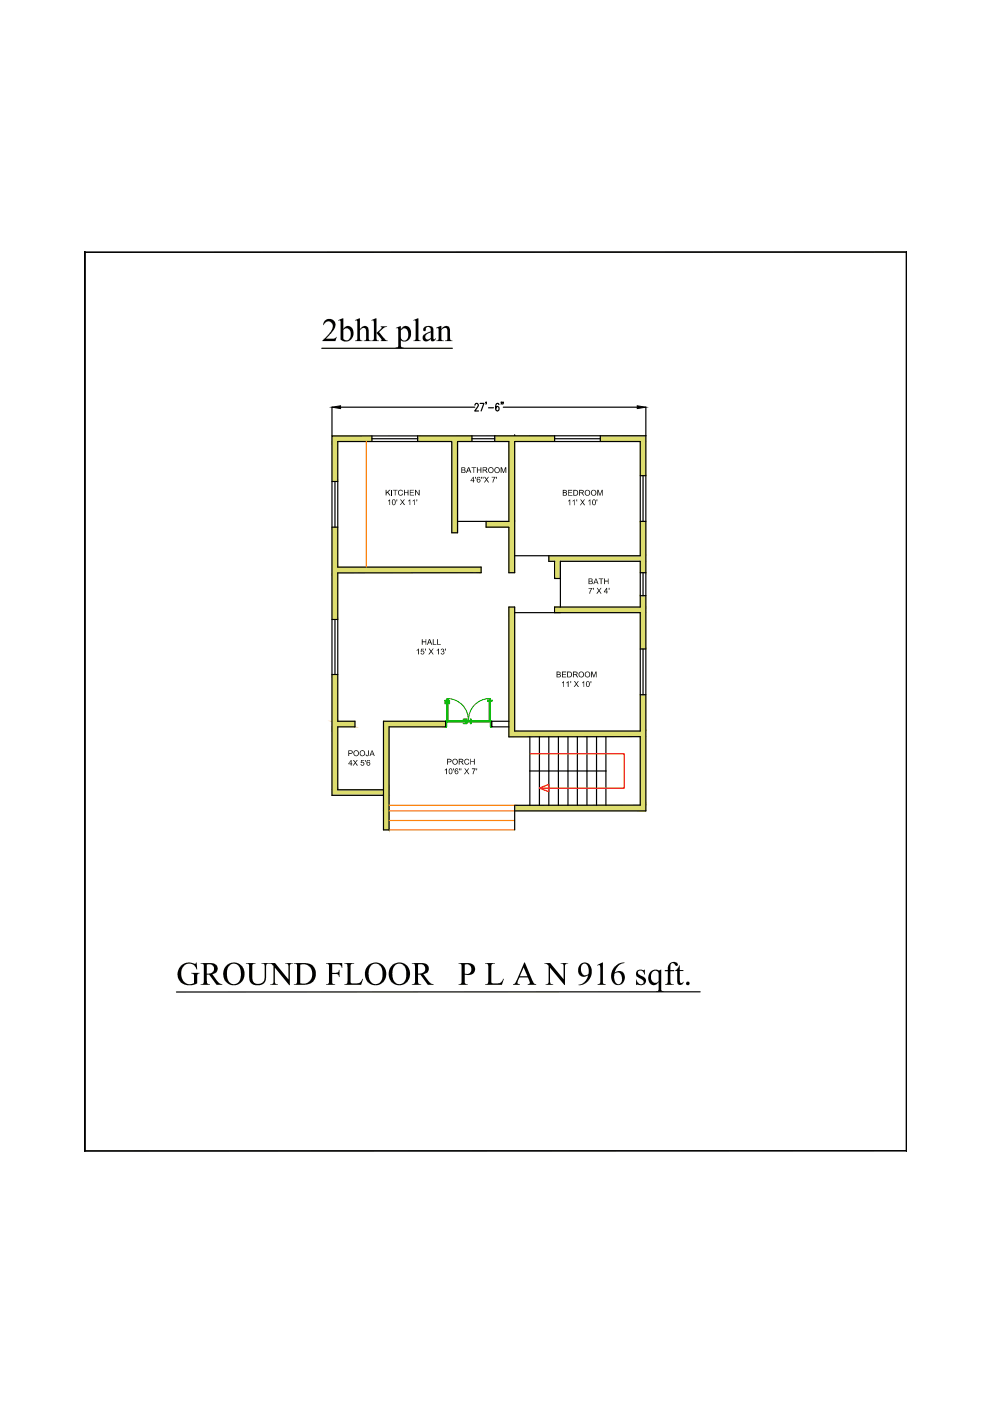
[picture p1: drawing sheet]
<svg xmlns="http://www.w3.org/2000/svg" width="210mm" height="297mm" viewBox="0 0 210 297" stroke-linecap="round" stroke-linejoin="round" font-family="sans-serif">
<!-- layer: 0 -->
<g fill="#dddd6e" stroke="#dddd6e" stroke-width=".21">
<path d="M127.3 92.4v1.2h9.6zM127.3 92.4h9.6v1.2z"/>
<path d="M104.9 92.4v1.2h12.7zM104.9 92.4h12.7v1.2z"/>
<path d="M88.5 92.4v1.2h11.6zM88.5 92.4h11.6v1.2z"/>
<path d="M70.4 92.4v1.2h8.5zM70.4 92.4h8.5v1.2z"/>
<path d="M135.7 93.6v7.3h1.2zM135.7 93.6h1.2v7.3z"/>
<path d="M70.4 93.6v8.5h1.2zM70.4 93.6h1.2v8.5z"/>
<path d="M107.9 93.6v16.9h1.2zM107.9 93.6h1.2v16.9z"/>
<path d="M103.1 110.5v1.3h6zM103.1 110.5h6v1.3z"/>
<path d="M95.8 93.6v19.4h1.2zM95.8 93.6h1.2v19.4z"/>
<path d="M135.7 110.5v7.3h1.2zM135.7 110.5h1.2v7.3z"/>
<path d="M116.4 117.8v1.2h20.5zM116.4 117.8h20.5v1.2z"/>
<path d="M70.4 111.8v8.4h1.2zM70.4 111.8h1.2v8.4z"/>
<path d="M135.7 119v2.4h1.2zM135.7 119h1.2v2.4z"/>
<path d="M107.9 111.8v9.6h1.2zM107.9 111.8h1.2v9.6z"/>
<path d="M70.4 120.2v1.3l31.6-.1zM70.4 120.2h31.6v1.2z"/>
<path d="M117.6 119v3.7h1.2zM117.6 119h1.2v3.7z"/>
<path d="M135.7 126.3v2.4h1.2zM135.7 126.3h1.2v2.4z"/>
<path d="M117.6 128.7v1.2h19.3zM117.6 128.7h19.3v1.2z"/>
<path d="M70.4 121.5v9.8h1.2zM70.4 121.5h1.2v9.8z"/>
<path d="M135.7 129.9v7.7h1.2zM135.7 129.9h1.2v7.7z"/>
<path d="M70.4 143v9.9h1.2zM70.4 143h1.2v9.9z"/>
<path d="M81.3 152.9v1.2h13.2zM81.3 152.9h13.2v1.2z"/>
<path d="M70.4 152.9v1.2h4.9zM70.4 152.9h4.9v1.2z"/>
<path d="M135.7 147.3v7.7h1.2zM135.7 147.3h1.2v7.7z"/>
<path d="M107.9 128.7v26.3h1.2zM107.9 128.7h1.2v26.3z"/>
<path d="M107.9 155v1.2h29zM107.9 155h29v1.2z"/>
<path d="M81.3 154.1v13.3h1.2zM81.3 154.1h1.2v13.3z"/>
<path d="M70.4 154.1v13.3h1.2zM70.4 154.1h1.2v13.3z"/>
<path d="M81.3 167.4v1.2h1.2zM81.3 167.4h1.2v1.2z"/>
<path d="M70.4 167.4v1.2h10.9zM70.4 167.4h10.9v1.2z"/>
<path d="M135.7 156.2v14.5h1.2zM135.7 156.2h1.2v14.5z"/>
<path d="M109.1 170.7v1.2h27.8zM109.1 170.7h27.8v1.2z"/>
<path d="M81.3 168.6v3.3h1.2zM81.3 168.6h1.2v3.3z"/>
<path d="M81.3 171.9v4.1h1.2zM81.3 171.9h1.2v4.1z"/>
</g>
<g fill="none" stroke="#000" stroke-width=".25">
<path d="M17.9 53.4h.1M17.9 53.4l.1 190.6v-190.6M192.3 53.4h-174.4v190.7l174.3-.1M192.3 53.4v190.7l-.1-190.7M192.3 53.4l-174.3 .1M68.2 73.8h27.7M70.4 86.3v6.1M72.2 86.3h28.5M78.9 92.4v1.2M78.9 93h9.6M88.5 92.4v1.2M100.1 93h4.8"/>
<path d="M100.1 92.4v1.2M100.7 85.9a.38 .38 0 0 1 .5-.4 .38 .38 0 0 1 .1 .7l-.6 .9h.8M101.8 85.5h.8l-.6 1.6M103.1 85.3l-.1 .4M103.6 86.5h1M104.9 92.4v1.2M105.8 85.8l-.1-.2-.3-.1a.99 .99 0 0 0 .1 1.6 .46 .46 0 0 0 .3-.5 .46 .46 0 0 0-.5-.4l-.2 .4M106.4 85.3h-.2h.2l-.2 .4M106.7 85.3h-.1h.1l-.1 .4M106.7 86.3h28.4M109.1 92.4h.1M117.6 92.4v1.2"/>
<path d="M117.6 93h9.7M127.3 92.4v1.2M136.9 92.4h-66.5v76.2h10.9M136.9 86.3v85.6h-27.8M70.4 111.8h1.2M70.4 102.1h1.2M71 102.1v9.7M97 110.5h10.9v-16.9h-10.9v19.4h-1.2v-19.4h-24.2v26.6h30.4v1.2l-30.4 .1v31.4h3.7v1.2h-3.7v13.3h9.7M103.1 110.5v1.3h4.8v9.6h1.2v-27.8h26.6v24.2h-26.6M116.4 117.8v1.2h1.2v3.7h1.2M135.7 110.5h1.2M135.7 100.9h1.2"/>
<path d="M136.3 100.9v9.6M70.4 131.3h1.2M71 131.3v11.7M109.1 129.9h26.6v25.1h-26.6v-26.3h-1.2v27.5h27.8v14.5h-26.6v5.3M118.8 128.7v-9.7h16.9v9.7h-18.1v1.2M135.7 121.4h1.2M135.7 126.3h1.2M135.7 137.6h1.2M136.3 121.4v4.9M136.3 137.6v9.7M70.4 143h1.2M81.3 152.9h13.2v1.2h-12v21.9h-1.2z"/>
<path d="M107.9 152.9h-3.6v1.2h3.6M112.3 156.2v14.5M114.4 156.2v14.5M116.4 156.2v14.5M118.4 156.2v14.5M120.4 156.2v14.5M122.4 156.2v14.5M124.4 156.2v14.5M126.5 156.2v14.5M128.5 156.2v14.5M135.7 147.3h1.2M112.3 163.5h16.2"/>
<path d="M148.4 210.3h-111"/>
</g>
<path d="M77.7 93.6v26.6M82.5 170.7h26.6M82.5 171.9h26.6M82.5 174h26.6M82.5 176h26.6" fill="none" stroke="#ff7f00" stroke-width=".25"/>
<!-- layer: WINDOOR -->
<g fill="none" stroke="#00b800" stroke-width=".21">
<path d="M94.3 148.5h.2v.7h-.2zM94.5 152.8h.2v1.3h-.2zM94.5 148.5h.2M94.5 148.6h.2M94.6 154.2h-.1M94.6 154.2l-.1-.1 .1 .1M94.6 152.8l.1 .2zM94.6 152.8h.1M94.7 148.4v.3zM94.7 152.8h4.6v.3h-4.6zM94.7 152.7v.1M94.7 148.1h.3v4.7h-.3z"/>
<path d="M94.7 152.9h4.6v.1h-4.6zM94.8 148.2h.1v4.5h-.1zM94.9 148.1a4.5 4.5 0 0 1 4.4 4.7M95 148.4v.3zM95 148.5h.2M95 148.6h.2M95.2 148.5l.1 .7zM98.2 153.3l.8 .1zM98.2 152.5h.8zM98.7 152.8h.3zM98.8 152.5v.3M98.8 153.1v.2"/>
<path d="M98.9 152.5v.3M98.9 153.1v.2M99 153.1h-.3h.3M99.3 152.8h4.7v.3h-4.7zM99.4 152.9h4.6v.1h-4.6zM99.7 153.1h.3h-.3M99.7 152.8h.3zM99.7 153.3l.2 .1zM99.7 152.5h.2zM99.8 152.5v.3M99.8 153.1v.2M99.9 152.5v.3"/>
<path d="M99.9 153.1v.2M103.4 148.4v.3zM103.4 148.5h.3M103.4 148.6h.3M103.7 148.1a4.5 4.5 0 0 0-4.4 4.7M103.7 148.4v.3v-.3M103.7 148.1h.3v4.7h-.3zM103.8 148.2h.1v4.5h-.1zM104 148.4v.3zM104 152.8h.3v1.3h-.3zM104 148.5h.3M104 148.6h.3"/>
<path d="M104.1 154.2h.1M104.1 154.2l.2-.1-.2 .1M104.3 148.4v.3z"/>
<circle cx="94.7" cy="152.7" r=".02"/>
</g>
<!-- layer: 0 -->
<g fill="#000">
<path d="M68.7 68.2l.8-.6 .8 .1 .5 .3a1.8 1.8 0 0 1-.5 2.5l-1.2 1.3h1.7l.6-.4-.3 .9h-2.7l1.8-2 .4-1-.3-.8a.99 .99 0 0 0-1-.3 .99 .99 0 0 0-.7 .7l-.1-.2zM75.3 67.9l1-.4v2.3l.5-.5a.89 .89 0 0 1 1.1 0 .89 .89 0 0 1 .3 1.1v1.5l.1 .3h.3v.1h-1.5v-.1h.4l.1-.3v-1.5a.61 .61 0 0 0-.1-.7 .61 .61 0 0 0-.7-.1l-.5 .4v1.7l.1 .3 .4 .2v.1h-1.5l.5-.4v-3.1a.54 .54 0 0 0-.4-.8zM78.7 67.9l1.1-.4v3.1l1.1-1-.2-.4h1.4v.1l-.9 .4-.8 .7 1.2 1.5 .6 .4h-1.5l.2-.3-1.1-1.4v1.3l.2 .3h.3v.1h-1.6v-.1h.4l.2-.4v-3.1a.48 .48 0 0 0 0-.5 .48 .48 0 0 0-.5-.2zM87.6 67.9l1.1-.4v4.5l.5 .3h-1.5l.4-.3v-3.3a.52 .52 0 0 0 0-.6 .52 .52 0 0 0-.5-.2zM92.5 69.5l1.1-.4v.7l.7-.6a.85 .85 0 0 1 .9 .2 .85 .85 0 0 1 .2 .9v1.7l.5 .3h-1.6l.6-.3v-1.7a.66 .66 0 0 0-.5-.8 .66 .66 0 0 0-.8 .5v2l.5 .3h-1.6l.5-.4v-1.4a.59 .59 0 0 0-.3-.9zM81.8 103.9h.1v.6l.6-.6h.3l-.5 .4 .5 .7h-.2l-.4-.5-.3 .2v.3h-.1zM82.3 106.1l.4-.2v1.2h-.1v-1l-.3 .2zM83 103.9h.1v1.1h-.1zM83.3 103.9h1v.1h-.5v1h-.1v-1h-.4zM84.1 105.9h.1v.4h-.1zM84.8 105.9h.2l.3 .4 .5-.4-.4 .5 .5 .7h-.2l-.4-.5-.4 .5h-.1l.4-.7zM84.5 104l.5-.2a.28 .28 0 0 1 .3 .1 .28 .28 0 0 1 0 .3l-.2-.2-.5 .1v.6l.2 .2a.32 .32 0 0 0 .5-.3l.2 .1-.2 .3h-.6l-.3-.3z"/>
<path d="M85.7 103.9h.1v.5h.6v-.5h.2v1.1h-.2v-.5h-.6v.5h-.1zM86.9 103.9h.8v.1h-.7v.4h.7v.1h-.7v.4h.8v.1h-.9zM86.6 106.1l.4-.2v1.2h-.1v-1l-.3 .2zM87.5 106.1l.4-.2v1.2h-.1v-1l-.3 .2zM88 103.9h.2l.6 .9v-.9h.2v1.1h-.2l-.6-.9v.9h-.2zM88.3 105.9h.2l-.1 .4zM100 99.1h1v.1h-.5v1.1h-.1v-1.1h-.4zM100.7 101.1h.2v.4zM101.1 99.1h.2v.5h.6v-.5h.2v1.2h-.2v-.6h-.6v.6h-.2zM102 101.1h.2l-.1 .4zM102.3 101.1h.2v.4zM102.6 101.1h.3l.3 .4 .3-.4h.2l-.5 .6 .5 .6h-.2l-.3-.5-.4 .5h-.2l.5-.6z"/>
<path d="M104.3 101.1h.8l-.5 1.2h-.2l.1-.3 .3-.8h-.5zM105.2 101.1h.2v.4h-.2zM106.2 99.1h.2l.4 1 .3-1h.2v1.2h-.1v-1l-.4 1h-.1l-.4-1.1v1.1h-.1zM120.5 103.9h.8v.1h-.7v.4h.7v.1h-.7v.5h.8v.1h-.9zM120.5 106.2l.4-.3v1.2h-.1v-1l-.3 .3zM121.4 106.2l.4-.3v1.2h-.1v-1l-.3 .3zM122.2 105.9h.2v.4h-.2zM123 105.9h.2l.3 .5 .4-.5h.1l-.4 .6 .5 .6h-.2l-.4-.5-.4 .5h-.1l.4-.6zM124.7 106.2l.5-.3v1.2h-.2v-1l-.3 .3zM126.5 105.9h.1v.4zM126.6 103.9h.3l.3 1 .4-1h.2v1.2h-.1v-1l-.4 1h-.1l-.4-1v1h-.2zM88.3 137.9l.5-.4v1.2h-.2v-.9l-.2 .2z"/>
<path d="M89.3 137.6h.6v.1h-.5v.3h.4l.2 .2-.2 .5h-.4l-.2-.2 .1-.1a.26 .26 0 0 0 .4 .2 .26 .26 0 0 0 .1-.4 .26 .26 0 0 0-.4 0h-.2zM89.4 135.5h.2v.5h.6v-.5h.2v1.2h-.2v-.5h-.6v.5h-.2zM90.1 137.5h.2l-.1 .5zM90.9 137.5h.2l.3 .5 .4-.5h.1l-.4 .6 .4 .6h-.1l-.4-.5-.4 .5h-.2l.5-.6zM91.8 135.5h.1v1.1h.6v.1h-.7zM92.7 135.5h.2v1.1h.6v.1h-.8zM92.6 137.8l.5-.3v1.2h-.2v-.9l-.2 .2zM93.6 137.6l.2-.1a.32 .32 0 0 1 .3 .2 .32 .32 0 0 1-.1 .4l.2 .1v.3l-.4 .3a.23 .23 0 0 1-.2-.1 .23 .23 0 0 1 0-.3 .24 .24 0 0 0 .2 .3 .24 .24 0 0 0 .3-.3 .24 .24 0 0 0-.3-.2v-.2a.19 .19 0 0 0 .2-.1 .19 .19 0 0 0-.2-.2 .19 .19 0 0 0-.2 .2h-.1zM94.4 137.5h.2l-.1 .5zM124.8 124.7h.8l-.3 .5-.2 .7h-.1v-.4l.4-.7h-.6zM125.7 124.6h.2l-.1 .5zM126.5 124.6h.2l.3 .5 .4-.5h.1l-.4 .6 .4 .7h-.1l-.4-.5-.4 .5h-.2l.5-.7z"/>
<path d="M126.9 122.7h1v.1h-.4v1h-.1v-1h-.5zM128.1 122.7h.2v.4h.6v-.4h.1v1.1h-.1v-.5h-.6v.5h-.2zM129.1 124.6h.1v.5zM78 159.1h.2v.8a.34 .34 0 0 1-.3 .4 .34 .34 0 0 1-.4-.4h.2a.2 .2 0 0 0 .2 .3 .2 .2 0 0 0 .1-.3zM119.2 142.4h.8v.2h-.7v.3h.7v.2h-.7v.4h.7v.1h-.8zM119.2 144.7l.4-.3v1.2h-.1v-.9l-.3 .2zM120.1 144.7l.5-.3v1.2h-.2v-.9l-.3 .2zM120.9 144.4h.2v.4zM121.7 144.4h.2l.3 .5 .3-.5h.2l-.4 .6 .5 .6h-.3l-.3-.5-.4 .5h-.1l.4-.6zM123.4 144.7l.5-.3v1.2h-.2v-.9l-.3 .2zM125.2 144.4h.2l-.1 .4h-.1zM125.3 142.4h.3l.3 1 .4-1h.2v1.2h-.1v-1l-.4 1h-.2l-.3-1v1h-.2z"/>
<path d="M74.8 161.1h.2l.3 .5 .4-.5h.1l-.4 .6 .5 .6h-.2l-.4-.5-.3 .5h-.2l.5-.6zM76.6 161.1h.6v.2h-.5v.3l.2-.1 .3 .2v.5l-.5 .2-.3-.4 .3 .1a.26 .26 0 0 0 .3 0 .26 .26 0 0 0 0-.4 .26 .26 0 0 0-.4 .1h-.1zM77.4 161.1h.1v.5zM94.3 163.2l.5-.3v1.2h-.2v-.9l-.3 .2zM96.1 162.9h.2l-.1 .4zM97.4 162.9h.1v.4zM97.6 162.9h.2v.4zM98.5 162.9h.1l.4 .5 .3-.5h.2l-.5 .6 .5 .6h-.2l-.3-.5-.4 .5h-.2l.5-.6zM98.7 161l.5-.1 .3 .2-.2 .2a.42 .42 0 0 0-.6-.1 .42 .42 0 0 0 0 .6l.4 .2 .2-.3h.2l-.3 .4h-.5l-.2-.3v-.6zM99.7 160.9h.2v.5h.6v-.5h.2v1.2h-.2v-.6h-.6v.6h-.2zM100.1 162.9h.7l-.4 1.2h-.2v-.2l.5-.8h-.6zM101 162.9h.2l-.1 .4z"/>
<path d="M38.3 204.9l.6-.5 .7-.3h.7l1.1 .3 .3-.3 .1 1.4-.8-1-.5-.2h-.6l-.9 .4-.4 .8-.2 .5 .1 1 .3 .8 .9 .8 .7 .1 .7-.3v-1.3a.51 .51 0 0 0-.6-.7v-.1h1.8v.1a.53 .53 0 0 0-.5 .7v1.4l-.2 .1-.9 .3h-1l-1.2-.5-.6-.7-.3-1 .2-1.1zM52.1 204.2h2.1v.1l-.5 .1-.2 .2v2.9a1.29 1.29 0 0 0 1 1.1 1.29 1.29 0 0 0 1.4-.6l.2-.7v-2.3a.51 .51 0 0 0-.1-.6 .51 .51 0 0 0-.6-.1v-.1h1.7v.1a.54 .54 0 0 0-.6 .2 .54 .54 0 0 0-.1 .5v2.4l-.2 .8-.7 .6-1.3 .1-.7-.2-.5-.6-.2-.9v-2.5l-.1-.3-.6-.1zM57.1 204.2h1.2l2.9 3.5v-2.7a.51 .51 0 0 0-.1-.6 .51 .51 0 0 0-.6-.1v-.1h1.6v.1a.52 .52 0 0 0-.5 .2 .52 .52 0 0 0-.1 .5v3.9l-3.2-3.7v3.1l.1 .3 .5 .1v.1h-1.6v-.1a.53 .53 0 0 0 .6-.1 .53 .53 0 0 0 .1-.6v-3.2l-.4-.4-.5-.1zM69.1 204.2h3.4l.1 1h-.1a.81 .81 0 0 0-1.1-.8h-1v1.9l1.2-.1 .4-.6v1.6h-.1a.59 .59 0 0 0-.7-.7h-.8v1.5a.51 .51 0 0 0 .1 .5 .51 .51 0 0 0 .6 .2v.1h-2v-.1a.53 .53 0 0 0 .6-.2 .53 .53 0 0 0 .1-.5v-3a.52 .52 0 0 0-.2-.5 .52 .52 0 0 0-.5-.2zM73 204.2h2.1v.1a.58 .58 0 0 0-.6 .1 .58 .58 0 0 0-.2 .7v2.9a.48 .48 0 0 0 .2 .5 .48 .48 0 0 0 .5 0l1.3-.2 .7-.8-.4 1.3h-3.6v-.1a.54 .54 0 0 0 .6-.2 .54 .54 0 0 0 .1-.5v-3a.53 .53 0 0 0-.1-.6 .53 .53 0 0 0-.6-.1zM102.9 204.2h2v.1a.58 .58 0 0 0-.6 .1 .58 .58 0 0 0-.1 .7l.1 3.3 1.6 .1 .9-1-.4 1.3h-3.5v-.1a.54 .54 0 0 0 .5-.2 .54 .54 0 0 0 .1-.5v-3a.51 .51 0 0 0-.1-.6 .51 .51 0 0 0-.5-.1zM115.4 204.2h1.3l2.8 3.4v-2.7a.52 .52 0 0 0-.1-.5 .52 .52 0 0 0-.5-.1h1.6a.55 .55 0 0 0-.7 .6v3.9l-3.2-3.6 .1 3.3 .6 .2v.1h-1.6v-.1a.52 .52 0 0 0 .5-.2 .52 .52 0 0 0 .1-.5v-3.2zM126.6 204.6l1.2-.5v3.9a.5 .5 0 0 0 .1 .5 .5 .5 0 0 0 .5 .2v.1h-1.7v-.1a.52 .52 0 0 0 .6-.7v-2.5a.55 .55 0 0 0-.4-.8h-.3zM134.9 206l.7-.4 .8 .1 .3-.1v1h-.1a.72 .72 0 0 0-.5-.8 .72 .72 0 0 0-.9 .4l.2 .4 1.2 .6a1.01 1.01 0 0 1 .1 1.4 1.01 1.01 0 0 1-1.4 .2h-.4v-1.1h.1a.83 .83 0 0 0 .5 .9 .83 .83 0 0 0 1-.3 1.82 1.82 0 0 0-1.4-1.2l-.2-.4zM142.1 204.2l.8-.3a.68 .68 0 0 1 .8 .8 .58 .58 0 0 1-.8-.4 .63 .63 0 0 0-.7 .2 .63 .63 0 0 0-.1 .7v.5h.8v.2h-.8l.1 2.5 .2 .2 .5 .1v.1h-1.9v-.1a.55 .55 0 0 0 .6-.7v-2.1h-.6v-.2h.6v-.8zM144 204.7l.1 1h.8v.2h-.8v2a.38 .38 0 0 0 .3 .5 .38 .38 0 0 0 .5-.2h.1l-.1 .2a.68 .68 0 0 1-.8 .4 .68 .68 0 0 1-.5-.8v-2.1l-.5-.1 .5-.3z"/>
<path d="M71.7 67.9l1.1-.4v2.2l.5-.5 .6-.1 .6 .3 .3 .4 .2 .6-.2 1-.4 .6-.6 .4h-.8l-.8-.4v-3.2a.53 .53 0 0 0 .1-.5 .53 .53 0 0 0-.5-.3zM72.8 69.9v1.9l.3 .2a1 1 0 0 0 1-.2 1 1 0 0 0 .3-1l-.3-.9a.8 .8 0 0 0-1.3 0z"/>
<path d="M83.9 69.5l1.1-.4v.8l.4-.5a1.19 1.19 0 0 1 1.4 .1 1.19 1.19 0 0 1 .4 1.3l-.2 .8-.5 .6-.5 .2h-.5l-.5-.2v1.3l.2 .2h.3v.1h-1.6l.5-.4v-3.6v-.2zM85 70v1.2a.81 .81 0 0 0 .8 1 .81 .81 0 0 0 .8-1l-.1-.9a.78 .78 0 0 0-.7-.7 .78 .78 0 0 0-.8 .4z"/>
<path d="M89.8 69.5l.6-.4 .9 .1a.77 .77 0 0 1 .6 1v1.2a.32 .32 0 0 0 .1 .5 .32 .32 0 0 0 .4-.2 .57 .57 0 0 1-.4 .6 .57 .57 0 0 1-.7-.3v-.1l-.5 .3a.83 .83 0 0 1-1.2-.4 .83 .83 0 0 1 .7-1.1l.3-.2a.6 .6 0 0 0 .7-.6 .6 .6 0 0 0-.8-.5l-.2 .2v.3a.32 .32 0 0 1-.5 .3 .32 .32 0 0 1 0-.6zM90.5 70.9a.61 .61 0 0 0-.1 1 .61 .61 0 0 0 .9-.3v-1.1z"/>
<path d="M103.5 99.7a.62 .62 0 0 1 1.2 0 .62 .62 0 0 1-1.2 0zM103.8 99.2l-.1 .3v.5l.5 .2 .3-.3v-.5l-.2-.2z"/>
<path d="M104.8 99.7a.61 .61 0 0 1 1.2 0 .61 .61 0 0 1-1.2 0zM105 99.6a.46 .46 0 0 0 .9 0 .46 .46 0 0 0-.9 0z"/>
<path d="M83.2 106l.1-.1 .5 .1 .1 .7-.3 .4-.5-.2zM83.4 106l-.1 .6a.29 .29 0 0 0 .3 .3 .29 .29 0 0 0 .1-.5v-.3z"/>
<path d="M97.8 99.1h.7a.26 .26 0 0 1 .2 .3 .26 .26 0 0 1-.2 .2l.2 .1a.37 .37 0 0 1 0 .4 .37 .37 0 0 1-.4 .2h-.5zM98 99.2v.4h.2a.2 .2 0 0 0 .3-.2 .2 .2 0 0 0-.3-.2zM98 99.7v.4h.3a.22 .22 0 0 0 .2-.2 .22 .22 0 0 0-.3-.2z"/>
<path d="M99.3 99.1h.2l.4 1.2h-.1l-.2-.4h-.5l-.1 .4h-.2zM99.3 99.2l-.1 .6h.4z"/>
<path d="M100.3 101.1h.1v.8h.2l-.2 .1v.3h-.1v-.3h-.5zM100.3 101.3l-.4 .6h.4z"/>
<path d="M101.2 101.2l.3-.1 .3 .2-.1 .1-.2-.2-.3 .3v.2l.5-.2 .1 .2 .1 .3-.2 .3h-.3l-.3-.2zM101.2 101.9a.3 .3 0 0 0 .6 0 .3 .3 0 0 0-.6 0z"/>
<path d="M102.3 99.1h.6a.32 .32 0 0 1 .4 .3 .32 .32 0 0 1-.4 .3l.5 .6h-.2l-.4-.5h-.3v.5h-.2zM102.5 99.2v.4h.3a.2 .2 0 0 0 .3-.2 .2 .2 0 0 0-.2-.2z"/>
<path d="M119.3 103.9h.5a.32 .32 0 0 1 .4 .2 .32 .32 0 0 1-.2 .4 .33 .33 0 0 1 .2 .4 .33 .33 0 0 1-.4 .2h-.5zM119.5 104v.4h.2a.19 .19 0 0 0 .3-.2 .19 .19 0 0 0-.3-.2zM119.5 104.5v.5h.3a.22 .22 0 0 0 .2-.3 .22 .22 0 0 0-.3-.2z"/>
<path d="M121.6 103.9h.7l.2 .3 .1 .5-.3 .3-.7 .1zM121.7 104v1l.5-.1 .2-.2v-.5l-.2-.2z"/>
<path d="M122.8 103.9h.5a.34 .34 0 0 1 .5 .2 .34 .34 0 0 1-.4 .4l.5 .6h-.2l-.5-.6h-.2v.6h-.2zM123 104v.4h.3a.2 .2 0 0 0 .3-.2 .2 .2 0 0 0-.3-.2z"/>
<path d="M124 104.5a.6 .6 0 0 1 1.2 0 .6 .6 0 0 1-1.2 0zM124.3 104.1l-.2 .1 .1 .6 .2 .2 .4-.1 .2-.2-.1-.6-.2-.1z"/>
<path d="M125.3 104.5a.61 .61 0 0 1 1.2 0 .61 .61 0 0 1-1.2 0zM125.5 104.5a.44 .44 0 0 0 .8 0 .44 .44 0 0 0-.8 0z"/>
<path d="M125.7 105.9h.4l.2 .2v.8l-.2 .2h-.3l-.2-.2-.1-.6zM125.8 106l-.1 .8a.29 .29 0 0 0 .5 .1 .29 .29 0 0 0 0-.5l-.1-.3z"/>
<path d="M91 135.5h.2l.4 1.2h-.1l-.2-.3h-.5l-.1 .3h-.2zM91 135.7l-.1 .5h.4z"/>
<path d="M124.8 122.7h.5a.29 .29 0 0 1 .3 .1 .29 .29 0 0 1-.1 .4l.1 .1a.33 .33 0 0 1 0 .4 .33 .33 0 0 1-.3 .1h-.5zM125 122.8v.4h.2a.21 .21 0 0 0 .3-.2 .21 .21 0 0 0-.3-.2zM125 123.3v.4h.3a.23 .23 0 0 0 .2-.2 .23 .23 0 0 0-.3-.2z"/>
<path d="M126.3 122.7h.1l.5 1.1h-.2l-.1-.3h-.5l-.1 .3h-.2zM126.3 122.8l-.2 .6h.5z"/>
<path d="M128.6 124.6h.1v.8h.2l-.2 .2v.3h-.1v-.3h-.6zM128.6 124.9l-.4 .5h.4z"/>
<path d="M74.9 159.7a.65 .65 0 0 1 1.3 0 .65 .65 0 0 1-1.3 0zM75.1 159.7a.46 .46 0 0 0 .9 0 .46 .46 0 0 0-.9 0z"/>
<path d="M76.3 159.7a.6 .6 0 0 1 1.2 0 .6 .6 0 0 1-1.2 0zM76.4 159.7a.47 .47 0 0 0 .9 0 .47 .47 0 0 0-.9 0z"/>
<path d="M118 142.4h.6a.29 .29 0 0 1 .3 .2 .29 .29 0 0 1-.2 .4l.2 .2-.1 .4h-.8zM118.2 142.6v.3h.2a.2 .2 0 0 0 .3-.2 .2 .2 0 0 0-.3-.1zM118.2 143.1v.4h.3a.23 .23 0 0 0 .3-.3 .23 .23 0 0 0-.4-.1z"/>
<path d="M120.3 142.4h.7l.2 .2 .1 .6-.2 .3-.8 .1zM120.4 142.6v.9l.5-.1 .2-.2v-.4l-.2-.2z"/>
<path d="M121.5 142.4h.6a.32 .32 0 0 1 .4 .3 .32 .32 0 0 1-.4 .4l.5 .5h-.2l-.5-.5h-.2v.5h-.2zM121.7 142.6v.3h.3a.2 .2 0 0 0 .3-.1 .2 .2 0 0 0-.3-.2z"/>
<path d="M122.7 143a.61 .61 0 0 1 1.2 0 .61 .61 0 0 1-1.2 0zM122.8 143a.45 .45 0 0 0 .9 0 .45 .45 0 0 0-.9 0z"/>
<path d="M124 143a.6 .6 0 0 1 1.2 0 .6 .6 0 0 1-1.2 0zM124.1 143a.5 .5 0 0 0 1 0 .5 .5 0 0 0-1 0z"/>
<path d="M124.3 144.6l.4-.2 .3 .3v.6l-.2 .3h-.3l-.2-.2zM124.5 144.6l-.1 .5a.29 .29 0 0 0 .1 .4 .29 .29 0 0 0 .4-.1 .29 .29 0 0 0 0-.4v-.2a.24 .24 0 0 0-.1-.2 .24 .24 0 0 0-.3 0z"/>
<path d="M73.9 159.1h.6l.3 .3-.2 .4h-.6v.5h-.1zM74 159.2v.5h.3a.22 .22 0 0 0 .3-.3 .22 .22 0 0 0-.3-.2z"/>
<path d="M74.4 161.1h.1v.8h.2l-.2 .1v.3h-.1v-.3h-.5zM74.4 161.3l-.4 .6h.4z"/>
<path d="M78.8 159.1h.2l.4 1.2h-.1l-.2-.4h-.5l-.1 .4h-.2zM78.9 159.2l-.2 .6h.4z"/>
<path d="M77.8 161.3l.2-.2a.21 .21 0 0 1 .4 0 .21 .21 0 0 1-.1 .3l-.1-.2-.3 .2-.1 .3 .5-.1 .2 .3v.3l-.5 .2-.3-.4zM77.9 161.9a.25 .25 0 0 0 .5 0 .25 .25 0 0 0-.5 0z"/>
<path d="M94.8 160.9h.8l.1 .2-.1 .5h-.6v.5h-.2zM95 161.1v.4h.3a.22 .22 0 0 0 .3-.2 .22 .22 0 0 0-.3-.2z"/>
<path d="M95.2 163.1l.5-.2 .2 .2v.7l-.2 .3-.5-.1zM95.4 163.1l-.1 .7a.23 .23 0 0 0 .3 .2 .23 .23 0 0 0 .1-.3v-.4a.24 .24 0 0 0-.1-.2 .24 .24 0 0 0-.2 0z"/>
<path d="M95.9 161.5a.6 .6 0 0 1 1.2 0 .6 .6 0 0 1-1.2 0zM96 161.5a.5 .5 0 0 0 1 0 .5 .5 0 0 0-1 0z"/>
<path d="M96.5 163l.4-.1 .3 .3-.2-.1a.3 .3 0 0 0-.4 .1 .3 .3 0 0 0-.1 .3l.2-.2 .4 .2 .1 .4-.2 .2h-.3l-.3-.2zM96.5 163.8a.3 .3 0 0 0 .6 0 .3 .3 0 0 0-.6 0z"/>
<path d="M97.3 160.9h.6l.3 .2v.3l-.3 .2 .4 .5h-.2l-.4-.5h-.3v.5h-.1zM97.4 161.1v.3h.4a.2 .2 0 0 0 .3-.1 .2 .2 0 0 0-.3-.2z"/>
<path d="M42.5 204.2h2.4l.6 .1 .3 .3 .4 .7-.2 .6-.3 .4-.7 .3 1.2 1.6 .3 .3 .6 .2v.1h-1.2l-1.5-2.2h-.6v1.4a.56 .56 0 0 0 .7 .7v.1h-2v-.1h.2a.53 .53 0 0 0 .5-.7v-3.3l-.2-.3-.5-.1zM43.8 204.5v1.9h.8l.4-.2 .3-.3 .1-.6a1.08 1.08 0 0 0-1.6-.8z"/>
<path d="M48.1 204.6l1-.5h.8l.8 .2 .7 .7 .4 1.1v1l-.3 .7-.6 .7-.9 .4h-.8l-.8-.3-.7-.8-.3-.8v-1l.3-.8zM48.8 204.6l-.3 .3-.3 .8v1.7l.3 .8 .4 .3 1 .1 .5-.2 .5-.6 .2-.9-.1-1.3-.4-.8-.4-.4-.9-.1z"/>
<path d="M62.3 204.2l3.3 .1 .8 .6 .6 1.1-.2 1.5-.8 .9-1.3 .4h-2.4v-.1h.2a.53 .53 0 0 0 .5-.7v-3.3l-.2-.3-.5-.1zM63.7 204.5v4h1l.5-.1 .6-.5 .4-.8v-.9l-.2-.8-.8-.8-.6-.2z"/>
<path d="M78.2 204.6l1-.5h1l.9 .5 .5 .7 .3 .9-.1 1-.4 .8-.7 .6-.7 .3-.9-.1-.6-.2-.7-.6-.3-.7-.1-1.2 .2-.8zM78.8 204.6l-.3 .3-.3 .9 .1 1.7 .2 .5 .5 .5 1 .1 .5-.3 .5-.6 .1-.6-.1-1.6-.3-.7-.5-.4-.8-.1z"/>
<path d="M82.9 204.9l.6-.5 1-.3h.7l.9 .5 .6 .7 .2 .9v1l-.4 .8-.7 .6-.8 .3-1.1-.1-.7-.5-.5-.6-.3-.9 .1-1.1zM83.9 204.5l-.4 .4-.2 .7-.1 .9 .1 1.1 .8 .9 .9 .1 .6-.3 .4-.6 .1-.6-.1-1.6-.2-.7-.5-.4-.9-.1z"/>
<path d="M87.3 204.2h2.4l.9 .3 .3 .4v.9l-.4 .5-.7 .3 1.2 1.6 .3 .3 .6 .2v.1h-1.2l-1.6-2.2h-.5v1.4a.54 .54 0 0 0 .1 .5 .54 .54 0 0 0 .6 .2v.1h-2v-.1a.54 .54 0 0 0 .6-.2 .54 .54 0 0 0 .1-.5v-3a.51 .51 0 0 0-.1-.6 .51 .51 0 0 0-.6-.1zM88.6 204.5v1.9h.7l.4-.2a1.01 1.01 0 0 0 .3-1.4 1.01 1.01 0 0 0-1.4-.3z"/>
<path d="M97.2 204.2h2.5l.5 .2 .4 .5 .1 .9-.5 .7-.7 .2-1-.1v1.4a.53 .53 0 0 0 .1 .5 .53 .53 0 0 0 .6 .2v.1h-2v-.1a.53 .53 0 0 0 .6-.2 .53 .53 0 0 0 .1-.5v-3a.5 .5 0 0 0-.1-.6 .5 .5 0 0 0-.6-.1zM98.6 204.5l-.1 1.9 .3 .1a1.02 1.02 0 0 0 1.1-1.2 1.02 1.02 0 0 0-1.3-.8z"/>
<path d="M111.2 204.1h.1l1.6 3.9a.81 .81 0 0 0 .8 .7v.1h-1.8v-.1a.44 .44 0 0 0 .4-.3 .44 .44 0 0 0-.1-.5l-.3-.7h-1.8l-.3 .8a.42 .42 0 0 0-.1 .5 .42 .42 0 0 0 .5 .2v.1h-1.4l.5-.5zM111 205.1l-.8 1.9h1.6z"/>
<path d="M123 204.6l.9-.5 .8 .2 .6 .8 .2 1.3-.4 1.1-.6 .7-.9 .6-.9 .1v-.1l.6-.2 .6-.4 .6-.8 .2-.5-1.1 .2-.8-.5-.2-.5v-.7zM123.6 204.4l-.4 .7v.7l.2 .6a.81 .81 0 0 0 1.4-.1l-.1-1.2a.78 .78 0 0 0-1.1-.7z"/>
<path d="M130.3 205l1-.7 1.1-.2v.1l-.8 .2-.6 .4-.4 .6-.3 .8 .7-.3h.6l.8 .7 .1 .8-.2 .6-.5 .6-.5 .2-.9-.1-.5-.5-.3-.7v-1.2zM130.3 206.4l-.1 1 .2 .6a.79 .79 0 0 0 1 .6 .79 .79 0 0 0 .5-1l-.1-.7a.87 .87 0 0 0-1.5-.5z"/>
<path d="M137.9 206.1l.6-.4 .6-.1a.91 .91 0 0 0 1.1 0v4.3l.5 .4h-1.6l.5-.5v-1.5l-.4 .4a1.23 1.23 0 0 1-1.4-.2 1.23 1.23 0 0 1-.4-1.3zM138.5 205.9l-.5 .8v.8l.2 .4a.85 .85 0 0 0 1.4 .1v-1.4a.73 .73 0 0 0-.3-.7 .73 .73 0 0 0-.8 0z"/>
<circle cx="145.8" cy="208.5" r=".38"/>
</g>
<path d="M70.4 86.3l1.8-.3v.6zM135.1 86l1.8 .3-1.8 .3z" fill="#000" stroke="#000" stroke-width=".21"/>
<path d="M112.3 159.8h20.1v7.3h-18l2-.8v1.6l-2-.8" fill="none" stroke="#f00" stroke-width=".25"/>
</svg>
